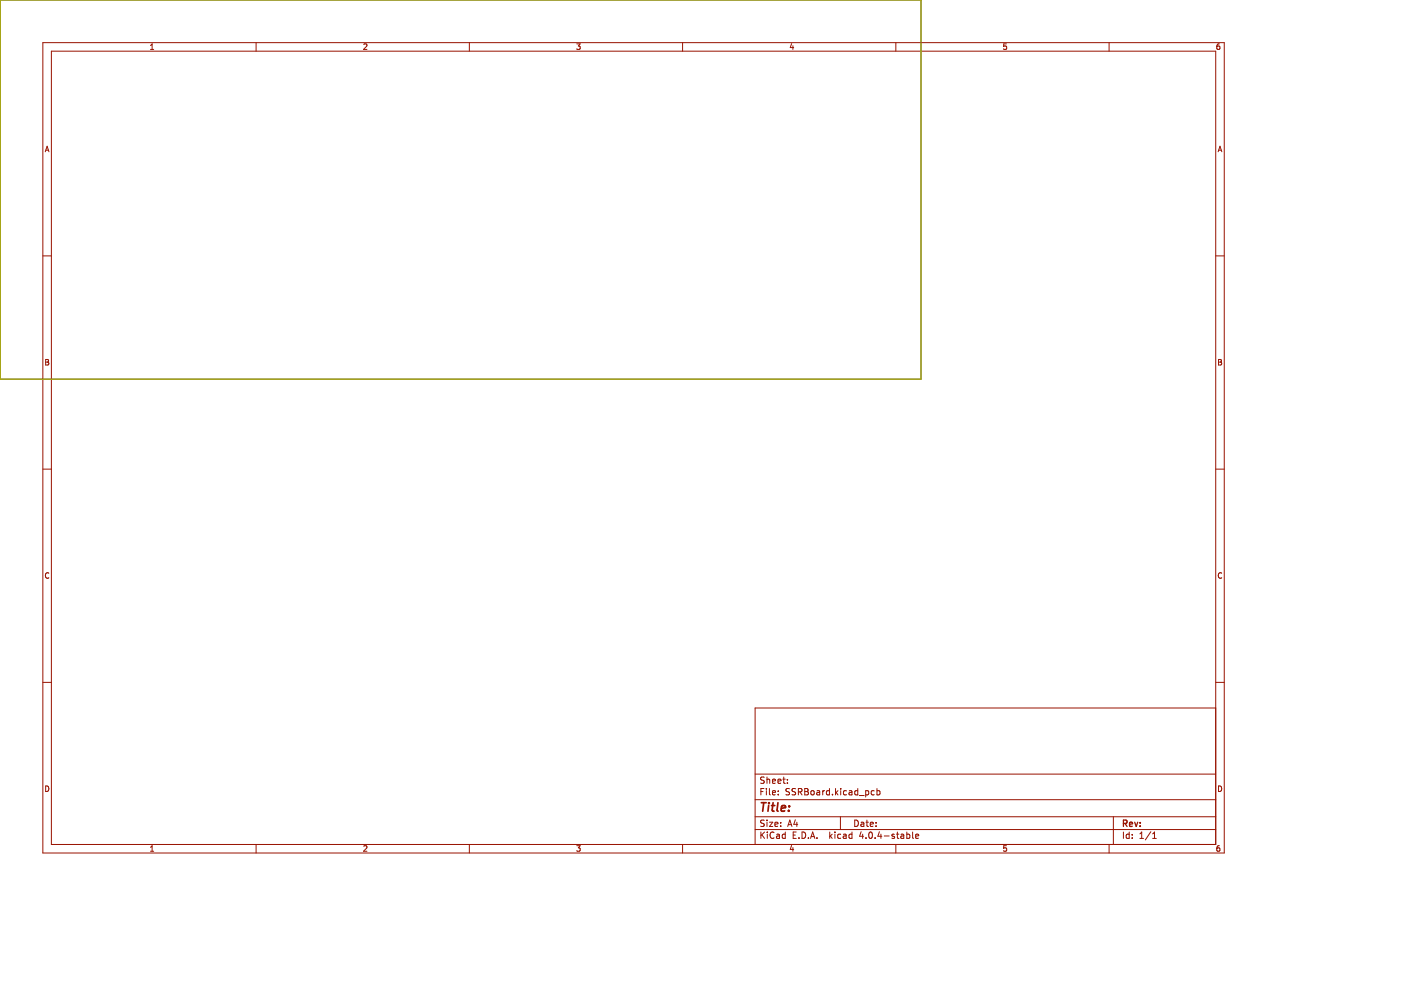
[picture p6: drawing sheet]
<svg xmlns="http://www.w3.org/2000/svg" width="297mm" height="210mm" viewBox="0 0 297 210" stroke-linecap="round" stroke-linejoin="round" font-family="sans-serif">
<g fill="none" stroke="#981200" stroke-width=".21">
<path d="M9.1 9h250.5v171.9h-250.5zM10.9 10.9h246.9v168.1h-246.9zM31.9 10.5h.7M31.9 9.6l.4-.3v1.2M54.3 9v1.9M77.1 9.4l.5-.1 .2 .3-.7 .9h.7M99.5 9v1.9M122.3 9.3h.7l-.4 .5 .4 .1v.5l-.2 .1-.5-.1M144.7 9v1.9M167.8 9.2l-.2 .9h.7M168.1 9.7v.8M189.9 9v1.9"/>
<path d="M213.4 9.3h-.6v.6l.5-.1 .1 .6-.2 .1-.4-.1M235.1 9v1.9M258.5 9.3l-.3 .1-.2 .2v.7l.2 .2 .4-.1-.1-.6h-.3l-.2 .2M9.6 32.2l.4-1.2 .4 1.2M9.7 31.8h.6M258.3 32.2l.4-1.2 .4 1.2M258.4 31.8h.5M9.1 54.3h1.8M257.8 54.3h1.8M9.7 76.2h.4l.2 .2-.2 .4 .2 .1 .1 .3-.3 .2h-.4zM9.7 76.8h.4M258.4 76.2h.3l.3 .2-.3 .4 .3 .1v.3l-.2 .2h-.4z"/>
<path d="M258.4 76.8h.3M9.1 99.5h1.8M257.8 99.5h1.8M10.4 121.5a.52 .52 0 0 0-.8 .5 .52 .52 0 0 0 .8 .5M259 121.5a.52 .52 0 0 0-.7 .5 .52 .52 0 0 0 .7 .5M9.1 144.7h1.8M257.8 150.1h-97.7v28.9M257.8 144.7h1.8M9.7 166.6a.59 .59 0 0 1 .7 .6 .59 .59 0 0 1-.7 .6zM31.9 179.6l.4-.3v1.2M54.3 179v1.9M77.1 179.4l.5-.1 .2 .3-.7 .9h.7"/>
<path d="M99.5 179v1.9M122.3 179.3h.7l-.4 .5 .4 .1v.5l-.2 .1-.5-.1M144.7 179v1.9M160.1 175.9h97.7M160.1 173.2h97.7M160.1 169.6h97.7M160.1 164.1h97.7M161.3 167.8h.5M161.3 176.4v1.4M161.5 177l.6 .8M162 167.2h-.7v1.3M162 173.9h-.5l-.2 .1v.4l.6 .3 .1 .3-.2 .2h-.5"/>
<path d="M162 164.8l-.5-.1-.2 .2v.4l.6 .2 .1 .3-.2 .3-.5-.1M162.1 176.4l-.8 .8M162.5 167.2v.1M162.5 167.6v.9M162.6 164.7v1.4M162.6 173.9v.1M162.6 174.3v.9M162.6 165.3h.5l.1 .8M162.7 176.4v.1M162.7 176.9v.9M163.1 174.3h.7l-.7 .9h.7M163.1 167.2v1.1l.2 .2"/>
<path d="M163.8 168.1l.6-.1v-.3l-.4-.1-.2 .2v.7h.6M163.8 165.6l.6-.1v-.2l-.4-.1-.2 .2v.6h.6M164.1 176.5a.64 .64 0 0 0-.9 .5 .64 .64 0 0 0 .6 .8l.3-.2M164.3 174.8l.6-.1v-.3l-.4-.1-.2 .2 .1 .7h.5M164.7 176.9h.5l.1 .9M164.9 165.6l.7-.1-.1-.2-.4-.1-.2 .2 .1 .6h.5M165 168.4v.1M165 167.7v.1M165.3 177.2h-.5l-.2 .2 .2 .4 .5-.1M165.5 174.4v.1M165.5 175.1v.1M166 165.2h.5"/>
<path d="M166.2 164.7v1.2l.3 .2M166.5 176.9h-.4l-.3 .2 .2 .6h.5M166.5 176.4v1.4M166.9 166v.1M166.9 165.3v.1M167 175.2l.5-1.3 .4 1.3M167.1 174.8h.7M167.4 167.2h-.5l-.3 .2 .2 .4 .5 .2v.4l-.2 .1h-.5M167.8 179.3l-.2 .8h.7M168.1 179.7v.8M168.2 177.1h.4M168.6 173.8l-.3 1h.8"/>
<path d="M168.7 167.2h-.5l-.3 .2 .1 .4 .6 .2v.4l-.2 .1h-.5M168.8 176.4h-.6v1.4h.6M168.9 174.3v.9M169.3 167.9l.6-.1 .1-.5-.7-.1v1.3M169.4 177.6v.2M169.6 167.9l.4 .6M170 176.4a.69 .69 0 0 1 .8 .7 .69 .69 0 0 1-.8 .7zM170.6 167.8h.5M170.6 167.2h.5l.2 .2-.2 .4 .2 .2 .1 .3-.3 .2h-.5zM171.4 177.6v.2M171.9 177.8l.4-1.4 .5 1.4M172 177.4h.6"/>
<path d="M172 167.8l.2-.2 .4 .2v.5l-.1 .2-.5-.1zM173.2 167.7h.5l.1 .8M173.2 177.6v.2M173.8 168h-.5l-.2 .2 .2 .3h.5M174.4 167.6v.9M174.8 167.6l-.4 .3M175.9 167.7l-.4-.1-.3 .3 .1 .6h.6M175.9 167.2v1.3M175.9 176.4v1.4M176.1 177.2l.3 .6M176.4 176.9l-.5 .5M176.5 168.4v.1"/>
<path d="M177 176.4v.1M177 176.9v.9M177.1 167.2v1.3M177.3 168l.4 .5M177.7 167.6l-.6 .6M178.2 173.2v2.7M178.2 176.9h-.3l-.3 .2 .1 .6h.5M178.2 167.2v.1M178.2 167.6v.9M178.8 176.9h.5l.1 .9M179.4 177.2h-.4l-.2 .2 .2 .4 .4-.1M179.5 167.7l-.4-.1-.3 .3 .2 .6h.5"/>
<path d="M180.1 167.7h.5v.8M180.6 176.9h-.4l-.2 .2 .1 .6h.5M180.6 176.4v1.4M180.6 168h-.4l-.2 .2 .2 .3h.4M181.2 173.9a.69 .69 0 0 1 .8 .7 .69 .69 0 0 1-.8 .6zM181.9 167.7l-.4-.1-.3 .3 .1 .6h.6M181.9 167.2v1.3M182.2 168.7h1M182.6 174.4h.5l.1 .8M182.6 176.3l-.3 1h.8M182.9 176.9v.9M183.2 174.7h-.5l-.2 .2 .2 .3h.5"/>
<path d="M183.5 167.7l.4-.1 .3 .3-.1 .6h-.6M183.5 167.6v1.4M183.6 174.3h.5M183.6 177.6v.2M183.8 173.9v1.1l.3 .2M184.3 176.5l.2-.1a.72 .72 0 0 1 .5 .7 .72 .72 0 0 1-.5 .7l-.3-.6zM184.5 174.8l.7-.1-.1-.3-.4-.1-.2 .2 .1 .7h.5M185.4 167.7l-.4-.1-.3 .3 .1 .6h.6M185.5 177.6v.2M185.7 175.1v.1M185.7 174.4v.1M185.9 167.7l.4-.1 .3 .3-.2 .6h-.5"/>
<path d="M185.9 167.2v1.3M186.4 176.3l-.3 1h.9M186.8 176.9v.9M187.5 177.2h1M189.6 176.9h-.3l-.2 .2 .1 .1 .4 .2v.3h-.5M189.9 179v1.9M190.1 176.9h.5M190.3 176.4v1.2l.3 .2M191 176.9h.6v.9M191.6 177.2h-.4l-.2 .2 .2 .4 .4-.1M192.3 176.9h.4l.2 .2-.1 .6h-.5M192.3 176.4v1.4"/>
<path d="M193.5 176.4v1.2l.2 .2M194.1 177.3l.7-.1-.1-.3h-.4l-.2 .2 .1 .6h.5M213.4 179.3h-.6v.6l.5-.1 .1 .6-.2 .1-.4-.1M235.1 179v1.9M236.1 173.2v5.8M238.2 176.4v1.4M239.4 176.9h-.4l-.2 .2 .1 .6h.5M239.4 176.4v1.4M240.1 177.6v.2M240.1 176.9v.2M241.7 177.8h.7M241.7 176.8l.4-.4v1.4"/>
<path d="M244 176.3l-1.2 1.8M244.4 177.8h.8M244.4 176.8l.4-.4v1.4M258.4 166.6a.59 .59 0 0 1 .6 .6 .59 .59 0 0 1-.6 .6zM258.5 179.3l-.3 .1-.2 .2v.7l.2 .2 .4-.1-.1-.6h-.3l-.2 .2M31.9 180.5h.7"/>
</g>
<path d="M238.2 174.6l.6-.1 .1-.5-.7-.1v1.3M238.5 174.6l.5 .6M239.5 174.8l.6-.1v-.3l-.4-.1-.2 .2v.7h.6M240.6 174.3l.3 .9 .3-.9M241.7 175.1v.1M241.7 174.4v.1" fill="none" stroke="#981200" stroke-width=".27"/>
<path d="M161.4 170.2h1M161.9 170.2l-.2 1.8M163 170.8l-.2 1.2M163 170.2v.2M163.6 170.8h.7M163.9 170.2l-.2 1.5 .1 .2 .3 .1M164.9 170.2l-.2 1.5 .3 .3M165.7 171.4l.8-.2v-.3l-.5-.1-.3 .3v.8h.7M167.2 171.8v.2M167.4 170.9l-.1 .2" fill="none" stroke="#981200" stroke-width=".36"/>
<path d="M0 0h195.3v80.4h-195.3z" fill="none" stroke="#000" stroke-width=".21"/>
<path d="M0 0h195.3v80.4h-195.3z" fill="none" stroke="#cdca00" stroke-width=".21"/>
</svg>
